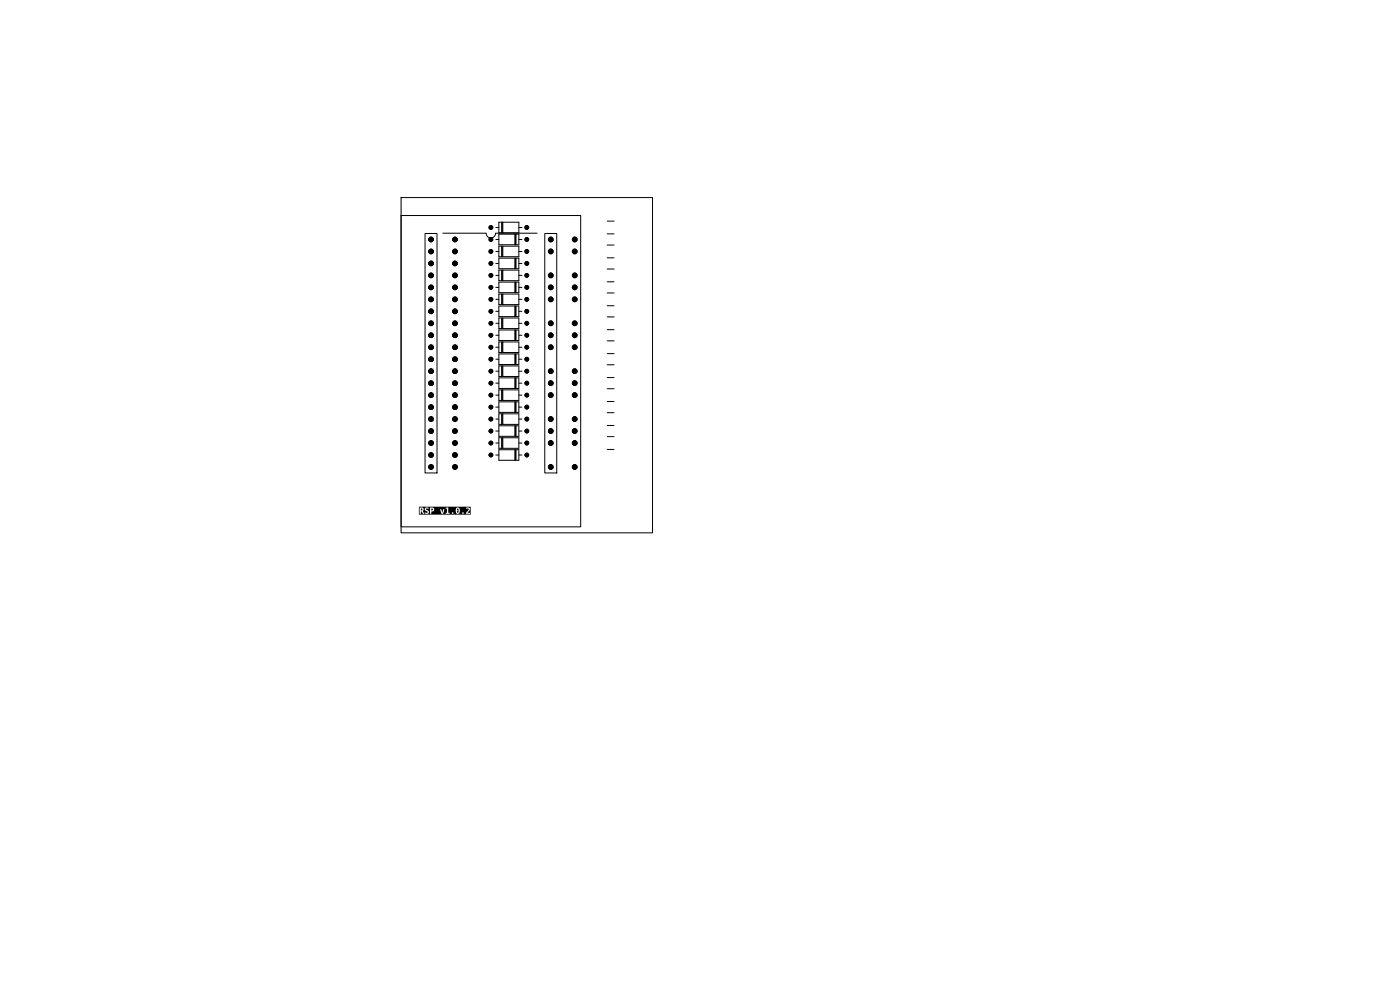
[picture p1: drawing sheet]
<svg xmlns="http://www.w3.org/2000/svg" width="297mm" height="210mm" viewBox="0 0 297 210" stroke-linecap="round" stroke-linejoin="round" font-family="sans-serif">
<g fill="none" stroke="#000" stroke-width=".21">
<path d="M85.1 45.7h38.1v66.1h-38.1zM85.1 41.9h53.3v71.1h-53.3zM90.2 49.5h2.5v50.8h-2.5zM93.9 49.5h9.2a1 1 0 0 0 1 1 1 1 0 0 0 1-1h8.8M105.2 48.3h.6M105.2 53.3h.6M105.2 55.9h.6M105.2 58.4h.6M105.2 50.8h.6M105.8 47.1h4.3v2.3h-4.3zM105.8 49.7h4.3v2.2h-4.3zM105.8 52.2h4.3v2.3h-4.3z"/>
<path d="M105.8 54.8h4.3v2.2h-4.3zM105.8 57.3h4.3v2.2h-4.3zM105.8 59.8h4.3v2.3h-4.3zM106.4 47.1v2.3M106.4 52.2v2.3M106.4 57.3v2.2M106.5 47.1v2.3M106.5 52.2v2.3M106.5 57.3v2.2M106.7 47.1v2.3M106.7 52.2v2.3M106.7 57.3v2.2"/>
<path d="M109.2 49.7v2.2M109.2 54.8v2.2M109.2 59.8v2.3M109.4 49.7v2.2M109.4 54.8v2.2M109.4 59.8v2.3M109.5 49.7v2.2M109.5 54.8v2.2M109.5 59.8v2.3M110.1 48.3h.6M110.1 53.3h.6M110.1 55.9h.6"/>
<path d="M110.1 58.4h.6M110.1 50.8h.6M115.6 49.5h2.5v50.8h-2.5zM128.8 46.9h1.5M128.8 49.6h1.5M128.8 57.1h1.5M128.8 59.8h1.5M128.8 52h1.5M128.8 54.7h1.5M105.2 71.1h.6M105.2 66h.6M105.2 78.7h.6"/>
<path d="M105.2 63.5h.6M105.2 73.7h.6M105.2 68.6h.6M105.2 61h.6M105.2 76.2h.6M105.8 62.4h4.3v2.2h-4.3zM105.8 64.9h4.3v2.3h-4.3zM105.8 67.5h4.3v2.2h-4.3zM105.8 70h4.3v2.2h-4.3zM105.8 72.5h4.3v2.3h-4.3zM105.8 75.1h4.3v2.2h-4.3zM105.8 77.6h4.3v2.3h-4.3z"/>
<path d="M106.4 62.4v2.2M106.4 67.5v2.2M106.4 72.5v2.3M106.4 77.6v2.3M106.5 62.4v2.2M106.5 67.5v2.2M106.5 72.5v2.3M106.5 77.6v2.3M106.7 62.4v2.2M106.7 67.5v2.2M106.7 72.5v2.3M106.7 77.6v2.3"/>
<path d="M109.2 64.9v2.3M109.2 70v2.2M109.2 75.1v2.2M109.4 64.9v2.3M109.4 70v2.2M109.4 75.1v2.2M109.5 64.9v2.3M109.5 70v2.2M109.5 75.1v2.2M110.1 71.1h.6M110.1 66h.6M110.1 78.7h.6"/>
<path d="M110.1 63.5h.6M110.1 73.7h.6M110.1 68.6h.6M110.1 61h.6M110.1 76.2h.6M128.8 67.2h1.5M128.8 69.9h1.5M128.8 72.3h1.5M128.8 75h1.5M128.8 62.1h1.5M128.8 64.9h1.5M128.8 77.4h1.5"/>
<path d="M105.2 91.4h.6M105.2 83.8h.6M105.2 96.5h.6M105.2 81.3h.6M105.2 94h.6M105.2 88.9h.6M105.2 86.4h.6M105.8 80.2h4.3v2.2h-4.3zM105.8 82.7h4.3v2.2h-4.3zM105.8 85.2h4.3v2.3h-4.3zM105.8 87.8h4.3v2.2h-4.3zM105.8 90.3h4.3v2.3h-4.3z"/>
<path d="M105.8 92.9h4.3v2.2h-4.3zM105.8 95.4h4.3v2.2h-4.3zM106.4 82.7v2.2M106.4 87.8v2.2M106.4 92.9v2.2M106.5 82.7v2.2M106.5 87.8v2.2M106.5 92.9v2.2M106.7 82.7v2.2M106.7 87.8v2.2M106.7 92.9v2.2M109.2 80.2v2.2"/>
<path d="M109.2 85.2v2.3M109.2 90.3v2.3M109.2 95.4v2.2M109.4 80.2v2.2M109.4 85.2v2.3M109.4 90.3v2.3M109.4 95.4v2.2M109.5 80.2v2.2M109.5 85.2v2.3M109.5 90.3v2.3M109.5 95.4v2.2M110.1 91.4h.6"/>
<path d="M110.1 83.8h.6M110.1 96.5h.6M110.1 81.3h.6M110.1 94h.6M110.1 88.9h.6M110.1 86.4h.6M128.8 80.1h1.5M128.8 82.5h1.5M128.8 85.2h1.5M128.8 87.5h1.5M128.8 90.3h1.5M128.8 92.6h1.5"/>
<path d="M128.8 95.3h1.5"/>
</g>
<path d="M89.3 107.9h.3v.3h-.3zM91.5 107.9h.3v.3l-.3 .1zM97 107.9l.2 .1 .1 .6a.19 .19 0 0 1-.3 .2 .19 .19 0 0 1-.1-.3v-.2l.2 .1 .1-.1-.1-.1-.2 .1zM88.9 107.5h11v1.7h-11v-1h.1v.8h.3v-.5h.2l.2 .5h.3l-.4-.6 .3-.4h.2l.1 .3 .4 .2a.27 .27 0 0 1-.1 .4 .27 .27 0 0 1-.4-.2v.2a.47 .47 0 0 0 .7 .1 .47 .47 0 0 0 0-.7h.4v.7h.3v-.5l.5-.1 .1-.4h1.3l.3 1h.3l.1-.2h.4v.2h1.7v-.3h-.3v.3h-.5v-.2h-.3v-.5h1.6a.51 .51 0 0 0 .5 .7h1.2v-.2h.5v.2h.8v-.2h-.6l.2-.2a.5 .5 0 0 0 .4-.7 .5 .5 0 0 0-.8-.2v.3a.31 .31 0 0 1 .5-.1 .31 .31 0 0 1-.2 .5l-.3 .4-.8-.1v.3h-.9l.3-.4a.58 .58 0 0 0 0-.7 .58 .58 0 0 0-.7-.1l-.1 .5h-1.6v-.6h-.5v.2h.2v.9h-.7l.2-.8h-.3l-.2 .8-.2-.8h-1.5l-.3-.3h-.6v.6l-.5-.1a.23 .23 0 0 1-.3-.2 .23 .23 0 0 1 .2-.2 .23 .23 0 0 1 .3 .1v-.2a.5 .5 0 0 0-.8 .3h-.2l-.2-.3h-.7v.5h-.1z" fill="#000"/>
<g fill="#000" stroke="#000" stroke-width=".21">
<circle cx="91.4" cy="55.9" r=".5"/>
<circle cx="91.4" cy="50.8" r=".5"/>
<circle cx="91.4" cy="58.4" r=".5"/>
<circle cx="91.4" cy="53.3" r=".5"/>
<circle cx="96.5" cy="55.9" r=".5"/>
<circle cx="96.5" cy="53.3" r=".5"/>
<circle cx="96.5" cy="58.4" r=".5"/>
<circle cx="96.5" cy="50.8" r=".5"/>
<circle cx="104.1" cy="53.3" r=".4"/>
<circle cx="104.1" cy="48.3" r=".4"/>
<circle cx="104.1" cy="58.4" r=".4"/>
<circle cx="104.1" cy="50.8" r=".4"/>
<circle cx="104.1" cy="55.9" r=".4"/>
<circle cx="111.8" cy="55.9" r=".4"/>
<circle cx="111.8" cy="48.3" r=".4"/>
<circle cx="111.8" cy="53.3" r=".4"/>
<circle cx="111.8" cy="50.8" r=".4"/>
<circle cx="111.8" cy="58.4" r=".4"/>
<circle cx="116.8" cy="50.8" r=".5"/>
<circle cx="116.8" cy="58.4" r=".5"/>
<circle cx="116.8" cy="53.3" r=".5"/>
<circle cx="121.9" cy="53.3" r=".5"/>
<circle cx="121.9" cy="50.8" r=".5"/>
<circle cx="121.9" cy="58.4" r=".5"/>
<circle cx="91.4" cy="68.6" r=".5"/>
<circle cx="91.4" cy="63.5" r=".5"/>
<circle cx="91.4" cy="71.1" r=".5"/>
<circle cx="91.4" cy="76.2" r=".5"/>
<circle cx="91.4" cy="78.7" r=".5"/>
<circle cx="91.4" cy="66" r=".5"/>
<circle cx="91.4" cy="73.7" r=".5"/>
<circle cx="91.4" cy="61" r=".5"/>
<circle cx="96.5" cy="63.5" r=".5"/>
<circle cx="96.5" cy="73.7" r=".5"/>
<circle cx="96.5" cy="68.6" r=".5"/>
<circle cx="96.5" cy="71.1" r=".5"/>
<circle cx="96.5" cy="66" r=".5"/>
<circle cx="96.5" cy="78.7" r=".5"/>
<circle cx="96.5" cy="76.2" r=".5"/>
<circle cx="96.5" cy="61" r=".5"/>
<circle cx="104.1" cy="68.6" r=".4"/>
<circle cx="104.1" cy="71.1" r=".4"/>
<circle cx="104.1" cy="78.7" r=".4"/>
<circle cx="104.1" cy="63.5" r=".4"/>
<circle cx="104.1" cy="73.7" r=".4"/>
<circle cx="104.1" cy="66" r=".4"/>
<circle cx="104.1" cy="76.2" r=".4"/>
<circle cx="104.1" cy="61" r=".4"/>
<circle cx="111.8" cy="61" r=".4"/>
<circle cx="111.8" cy="73.7" r=".4"/>
<circle cx="111.8" cy="71.1" r=".4"/>
<circle cx="111.8" cy="66" r=".4"/>
<circle cx="111.8" cy="78.7" r=".4"/>
<circle cx="111.8" cy="76.2" r=".4"/>
<circle cx="111.8" cy="63.5" r=".4"/>
<circle cx="111.8" cy="68.6" r=".4"/>
<circle cx="116.8" cy="71.1" r=".5"/>
<circle cx="116.8" cy="68.6" r=".5"/>
<circle cx="116.8" cy="78.7" r=".5"/>
<circle cx="116.8" cy="63.5" r=".5"/>
<circle cx="116.8" cy="73.7" r=".5"/>
<circle cx="116.8" cy="61" r=".5"/>
<circle cx="121.9" cy="68.6" r=".5"/>
<circle cx="121.9" cy="78.7" r=".5"/>
<circle cx="121.9" cy="71.1" r=".5"/>
<circle cx="121.9" cy="63.5" r=".5"/>
<circle cx="121.9" cy="61" r=".5"/>
<circle cx="121.9" cy="73.7" r=".5"/>
<circle cx="91.4" cy="83.8" r=".5"/>
<circle cx="91.4" cy="91.4" r=".5"/>
<circle cx="91.4" cy="88.9" r=".5"/>
<circle cx="91.4" cy="96.5" r=".5"/>
<circle cx="91.4" cy="81.3" r=".5"/>
<circle cx="91.4" cy="94" r=".5"/>
<circle cx="91.4" cy="99.1" r=".5"/>
<circle cx="91.4" cy="86.4" r=".5"/>
<circle cx="96.5" cy="83.8" r=".5"/>
<circle cx="96.5" cy="91.4" r=".5"/>
<circle cx="96.5" cy="88.9" r=".5"/>
<circle cx="96.5" cy="86.4" r=".5"/>
<circle cx="96.5" cy="94" r=".5"/>
<circle cx="96.5" cy="96.5" r=".5"/>
<circle cx="96.5" cy="81.3" r=".5"/>
<circle cx="96.5" cy="99.1" r=".5"/>
<circle cx="104.1" cy="83.8" r=".4"/>
<circle cx="104.1" cy="91.4" r=".4"/>
<circle cx="104.1" cy="81.3" r=".4"/>
<circle cx="104.1" cy="94" r=".4"/>
<circle cx="104.1" cy="88.9" r=".4"/>
<circle cx="104.1" cy="96.5" r=".4"/>
<circle cx="104.1" cy="86.4" r=".4"/>
<circle cx="111.8" cy="91.4" r=".4"/>
<circle cx="111.8" cy="83.8" r=".4"/>
<circle cx="111.8" cy="88.9" r=".4"/>
<circle cx="111.8" cy="96.5" r=".4"/>
<circle cx="111.8" cy="94" r=".4"/>
<circle cx="111.8" cy="81.3" r=".4"/>
<circle cx="111.8" cy="86.4" r=".4"/>
<circle cx="116.8" cy="99.1" r=".5"/>
<circle cx="116.8" cy="91.4" r=".5"/>
<circle cx="116.8" cy="83.8" r=".5"/>
<circle cx="116.8" cy="88.9" r=".5"/>
<circle cx="116.8" cy="81.3" r=".5"/>
<circle cx="116.8" cy="94" r=".5"/>
<circle cx="121.9" cy="83.8" r=".5"/>
<circle cx="121.9" cy="88.9" r=".5"/>
<circle cx="121.9" cy="91.4" r=".5"/>
<circle cx="121.9" cy="99.1" r=".5"/>
<circle cx="121.9" cy="94" r=".5"/>
<circle cx="121.9" cy="81.3" r=".5"/>
</g>
</svg>
